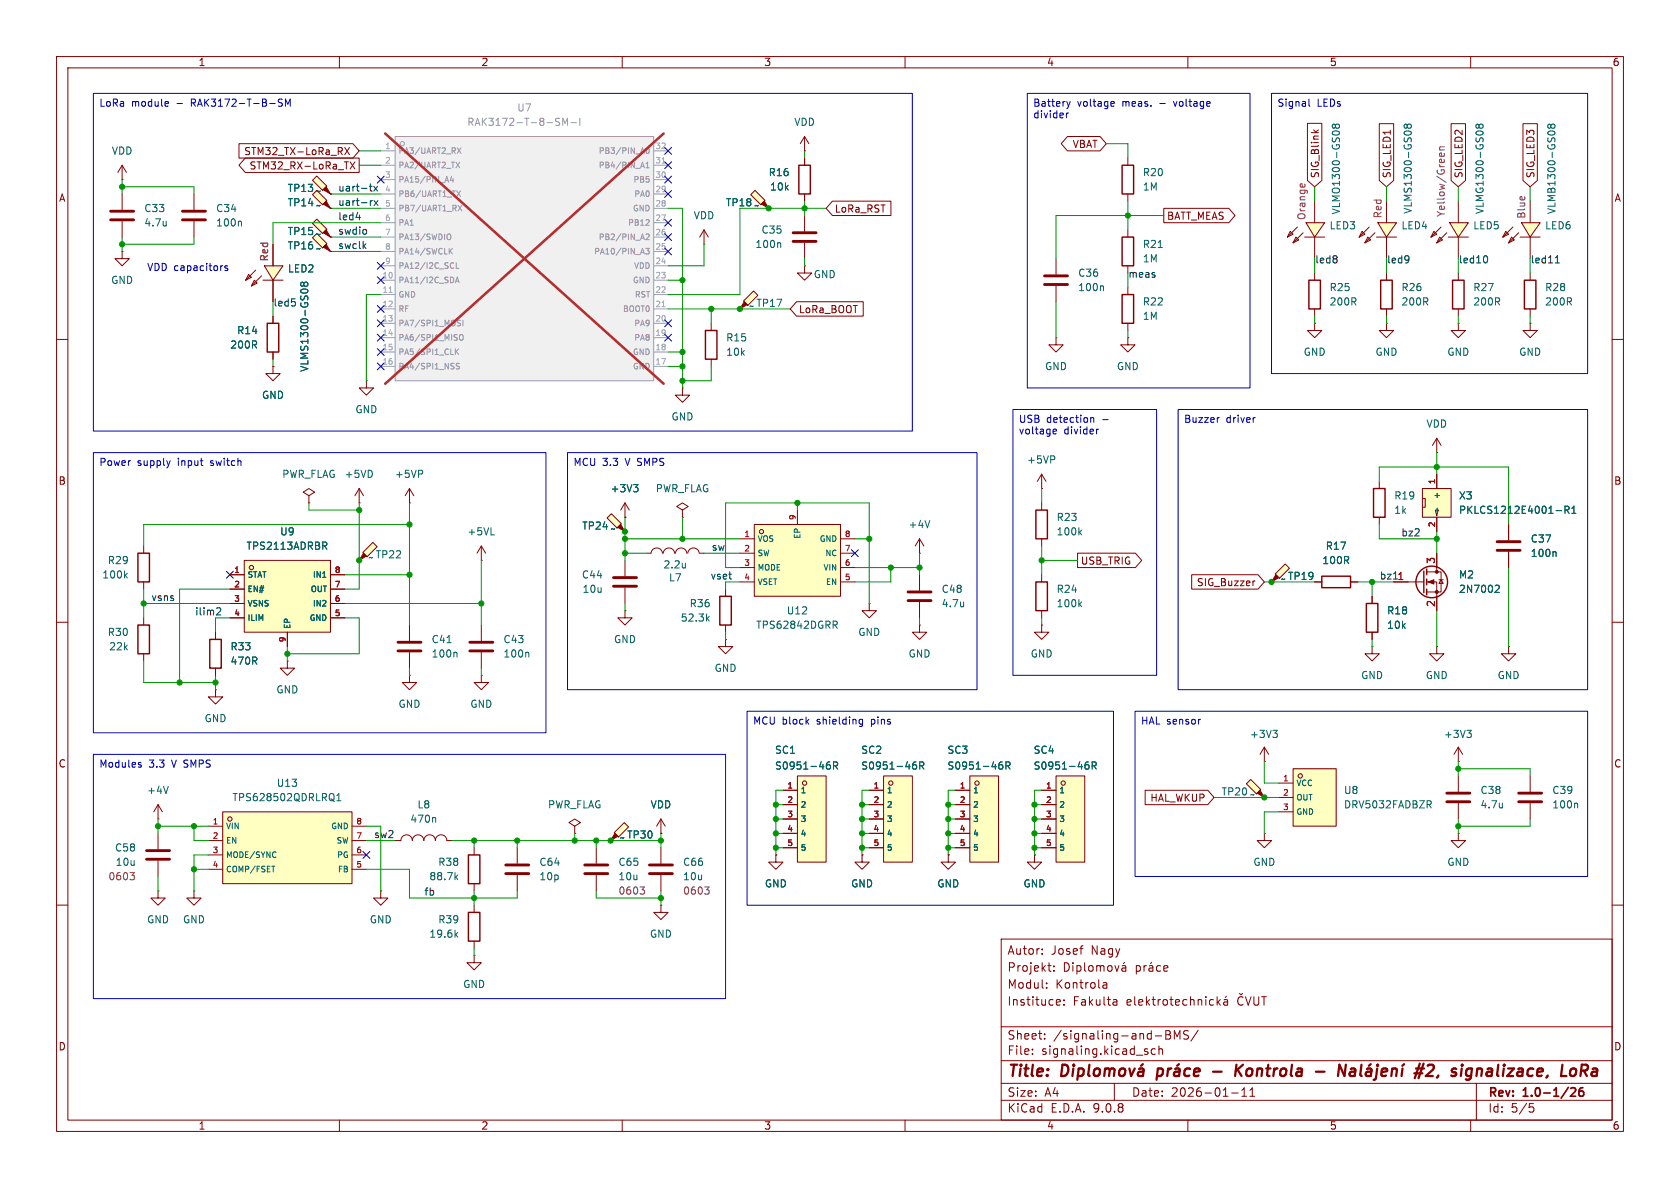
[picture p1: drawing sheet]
<svg xmlns="http://www.w3.org/2000/svg" width="297mm" height="210mm" viewBox="0 0 297 210" stroke-linecap="round" stroke-linejoin="round" font-family="sans-serif">
<defs><g id="words">
<g font-size="2.8" fill="#840000">
<text x="178" y="190.9">Title:</text>
<text x="255.1" y="190.9">#2,</text>
<text x="282.4" y="190.9">LoRa</text>
</g>
<g font-size="2.1" fill="#840000">
<text x="178" y="172">Projekt:</text>
<text x="178" y="169">Autor:</text>
<text x="185.8" y="169">Josef</text>
<text x="193" y="169">Nagy</text>
<text x="178" y="178">Instituce:</text>
<text x="178" y="175">Modul:</text>
<text x="186.6" y="175">Kontrola</text>
<text x="189.7" y="178">Fakulta</text>
<text x="178" y="184">Sheet:</text>
<text x="186.2" y="184">/signaling-and-BMS/</text>
<text x="178" y="186.7">File:</text>
<text x="184.1" y="186.7">signaling.kicad_sch</text>
<text x="178" y="196.9">KiCad</text>
<text x="178" y="194.1">Size:</text>
<text x="184.7" y="194.1">A4</text>
<text x="185.7" y="196.9">E.D.A.</text>
<text x="193.3" y="196.9">9.0.8</text>
<text x="200" y="194.1">Date:</text>
<text x="207" y="194.1">2026-01-11</text>
<text x="263" y="194.3">Rev:</text>
<text x="263" y="196.9">Id:</text>
<text x="267.1" y="196.9">5/5</text>
<text x="269.4" y="194.3">1.0-1/26</text>
</g>
<g font-size="1.8" fill="#840000">
<text x="35" y="11.9">1</text>
<text x="85" y="11.9">2</text>
<text x="135" y="11.9">3</text>
<text x="185" y="11.9">4</text>
<text x="235" y="11.9">5</text>
<text x="285" y="11.9">6</text>
<text x="43.1" y="27.6">STM32_TX-LoRa_RX</text>
<text x="189.5" y="26.4">VBAT</text>
<text x="10.3" y="35.9">A</text>
<text x="44" y="30.2">STM32_RX-LoRa_TX</text>
<text x="233.4" y="31.6" transform="rotate(-90 233.4 31.6)">SIG_Blink</text>
<text x="246.1" y="31.6" transform="rotate(-90 246.1 31.6)">SIG_LED1</text>
<text x="258.8" y="31.6" transform="rotate(-90 258.8 31.6)">SIG_LED2</text>
<text x="271.5" y="31.6" transform="rotate(-90 271.5 31.6)">SIG_LED3</text>
<text x="285.3" y="35.9">A</text>
<text x="147.5" y="37.8">LoRa_RST</text>
<text x="206.2" y="39.1">BATT_MEAS</text>
<text x="141.1" y="55.6">LoRa_BOOT</text>
<text x="10.3" y="85.9">B</text>
<text x="285.3" y="85.9">B</text>
<text x="191" y="100">USB_TRIG</text>
<text x="211.5" y="103.8">SIG_Buzzer</text>
<text x="10.3" y="135.9">C</text>
<text x="285.3" y="135.9">C</text>
<text x="203.3" y="141.9">HAL_WKUP</text>
<text x="10.3" y="185.9">D</text>
<text x="285.3" y="185.9">D</text>
<text x="35" y="199.9">1</text>
<text x="85" y="199.9">2</text>
<text x="135" y="199.9">3</text>
<text x="185" y="199.9">4</text>
<text x="235" y="199.9">5</text>
<text x="285" y="199.9">6</text>
</g>
<g font-size="1.8" fill="#0000c2">
<text x="17.5" y="19.2">LoRa</text>
<text x="23.2" y="19.2">module</text>
<text x="34" y="19.2">RAK3172-T-B-SM</text>
<text x="182.6" y="19.2">Battery</text>
<text x="182.6" y="21.2">divider</text>
<text x="190.4" y="19.2">voltage</text>
<text x="198.5" y="19.2">meas.</text>
<text x="208" y="19.2">voltage</text>
<text x="225.7" y="19.2">Signal</text>
<text x="232.8" y="19.2">LEDs</text>
<text x="25.9" y="48.1">VDD capacitors</text>
<text x="180" y="75.1">USB</text>
<text x="180" y="77.1">voltage</text>
<text x="185" y="75.1">detection</text>
<text x="188.1" y="77.1">divider</text>
<text x="209.2" y="75.1">Buzzer</text>
<text x="216.8" y="75.1">driver</text>
<text x="17.5" y="82.7">Power</text>
<text x="24.3" y="82.7">supply</text>
<text x="31.5" y="82.7">input</text>
<text x="37.5" y="82.7">switch</text>
<text x="101.3" y="82.7">MCU 3.3</text>
<text x="110.7" y="82.7">V SMPS</text>
<text x="133" y="128.4">MCU block</text>
<text x="144.5" y="128.4">shielding</text>
<text x="154.3" y="128.4">pins</text>
<text x="201.6" y="128.4">HAL sensor</text>
<text x="17.5" y="136">Modules</text>
<text x="26.3" y="136">3.3</text>
<text x="30.5" y="136">V SMPS</text>
</g>
<g font-size="1.8" fill="#989898">
<text x="82.5" y="22.5">RAK3172-T-8-SM-I</text>
<text x="91.3" y="19.9">U7</text>
</g>
<g font-size="1.8" fill="#006464">
<text x="140.3" y="22.5">VDD</text>
<text x="19.7" y="27.5">VDD</text>
<text x="50.8" y="34.1">TP13</text>
<text x="55.8" y="34.6">~</text>
<text x="135.8" y="31.3">R16</text>
<text x="136" y="33.9">10k</text>
<text x="201.9" y="33.9">1M</text>
<text x="201.9" y="31.3">R20</text>
<text x="25.4" y="37.7">C33</text>
<text x="25.4" y="40.2">4.7u</text>
<text x="38.1" y="40.2">100n</text>
<text x="38.1" y="37.7">C34</text>
<text x="50.8" y="41.8">TP15</text>
<text x="50.8" y="36.7">TP14</text>
<text x="55.8" y="37.2">~</text>
<text x="122.5" y="39">VDD</text>
<text x="128.2" y="36.7">TP18</text>
<text x="133.2" y="37.2">~</text>
<text x="134.5" y="41.5">C35</text>
<text x="235" y="40.7">LED3</text>
<text x="237.1" y="38" transform="rotate(-90 237.1 38)">VLMO1300-GS08</text>
<text x="247.7" y="40.7">LED4</text>
<text x="249.8" y="37.9" transform="rotate(-90 249.8 37.9)">VLMS1300-GS08</text>
<text x="260.4" y="40.7">LED5</text>
<text x="262.5" y="37.9" transform="rotate(-90 262.5 37.9)">VLMG1300-GS08</text>
<text x="273.1" y="40.7">LED6</text>
<text x="275.2" y="37.9" transform="rotate(-90 275.2 37.9)">VLMB1300-GS08</text>
<text x="50.8" y="44.3">TP16</text>
<text x="55.8" y="42.3">~</text>
<text x="55.8" y="44.8">~</text>
<text x="133.4" y="44">100n</text>
<text x="201.9" y="46.6">1M</text>
<text x="201.9" y="44">R21</text>
<text x="19.6" y="50.4">GND</text>
<text x="50.8" y="48.4">LED2</text>
<text x="143.8" y="49.4">GND</text>
<text x="190.5" y="51.7">100n</text>
<text x="190.5" y="49.1">C36</text>
<text x="235" y="51.7">R25</text>
<text x="247.7" y="51.7">R26</text>
<text x="260.4" y="51.7">R27</text>
<text x="273.1" y="51.7">R28</text>
<text x="41.8" y="59.3">R14</text>
<text x="132.3" y="55">~</text>
<text x="133.6" y="54.5">TP17</text>
<text x="201.9" y="56.7">1M</text>
<text x="201.9" y="54.2">R22</text>
<text x="235" y="54.2">200R</text>
<text x="247.7" y="54.2">200R</text>
<text x="260.4" y="54.2">200R</text>
<text x="273.1" y="54.2">200R</text>
<text x="40.6" y="61.8">200R</text>
<text x="54.7" y="65.8" transform="rotate(-90 54.7 65.8)">VLMS1300-GS08</text>
<text x="128.3" y="63.1">10k</text>
<text x="128.3" y="60.6">R15</text>
<text x="184.7" y="65.6">GND</text>
<text x="197.4" y="65.6">GND</text>
<text x="230.4" y="63.1">GND</text>
<text x="243.1" y="63.1">GND</text>
<text x="255.8" y="63.1">GND</text>
<text x="268.5" y="63.1">GND</text>
<text x="46.2" y="70.7">GND</text>
<text x="62.7" y="73.3">GND</text>
<text x="118.6" y="74.5">GND</text>
<text x="252.1" y="75.8">VDD</text>
<text x="181.5" y="82.1">+5VP</text>
<text x="49.8" y="84.7">PWR_FLAG</text>
<text x="60.8" y="84.7">+5VD</text>
<text x="69.7" y="84.7">+5VP</text>
<text x="107.8" y="87.2">+3V3</text>
<text x="115.8" y="87.2">PWR_FLAG</text>
<text x="246.4" y="88.5">R19</text>
<text x="257.8" y="88.5">X3</text>
<text x="49.4" y="94.8">U9</text>
<text x="82.5" y="94.8">+5VL</text>
<text x="102.8" y="93.8">TP24</text>
<text x="107.8" y="94.3">~</text>
<text x="160.5" y="93.6">+4V</text>
<text x="186.7" y="92.3">R23</text>
<text x="186.7" y="94.8">100k</text>
<text x="246.4" y="91">1k</text>
<text x="257.8" y="91">PKLCS1212E4001-R1</text>
<text x="19" y="99.9">R29</text>
<text x="43.5" y="97.4">TPS2113ADRBR</text>
<text x="65" y="99.4">~</text>
<text x="66.3" y="98.9">TP22</text>
<text x="117.2" y="100.7">2.2u</text>
<text x="233.7" y="99.9">100R</text>
<text x="234.3" y="97.4">R17</text>
<text x="270.5" y="98.7">100n</text>
<text x="270.5" y="96.1">C37</text>
<text x="18" y="102.5">100k</text>
<text x="102.8" y="102.5">C44</text>
<text x="102.9" y="105">10u</text>
<text x="118.2" y="103">L7</text>
<text x="121.8" y="107.5">R36</text>
<text x="166.4" y="105">C48</text>
<text x="166.4" y="107.5">4.7u</text>
<text x="186.7" y="105">R24</text>
<text x="186.7" y="107.5">100k</text>
<text x="226.3" y="103.2">~</text>
<text x="227.6" y="102.7">TP19</text>
<text x="257.8" y="102.5">M2</text>
<text x="257.8" y="105">2N7002</text>
<text x="19" y="112.6">R30</text>
<text x="76.2" y="113.9">C41</text>
<text x="88.9" y="113.9">C43</text>
<text x="108.5" y="113.9">GND</text>
<text x="120.3" y="110.1">52.3k</text>
<text x="133.6" y="111.4">TPS62842DGRR</text>
<text x="139" y="108.8">U12</text>
<text x="151.6" y="112.6">GND</text>
<text x="245.1" y="111.4">10k</text>
<text x="245.1" y="108.8">R18</text>
<text x="19.2" y="115.2">22k</text>
<text x="40.6" y="117.7">470R</text>
<text x="40.6" y="115.2">R33</text>
<text x="76.2" y="116.4">100n</text>
<text x="88.9" y="116.4">100n</text>
<text x="126.2" y="119">GND</text>
<text x="160.5" y="116.4">GND</text>
<text x="182.1" y="116.4">GND</text>
<text x="48.8" y="122.8">GND</text>
<text x="70.4" y="125.3">GND</text>
<text x="83.1" y="125.3">GND</text>
<text x="240.5" y="120.2">GND</text>
<text x="252" y="120.2">GND</text>
<text x="264.7" y="120.2">GND</text>
<text x="36.1" y="127.9">GND</text>
<text x="220.9" y="130.7">+3V3</text>
<text x="255.2" y="130.7">+3V3</text>
<text x="136.9" y="136.2">S0951-46R</text>
<text x="136.9" y="133.5">SC1</text>
<text x="152.2" y="136.2">S0951-46R</text>
<text x="152.2" y="133.5">SC2</text>
<text x="167.4" y="136.2">S0951-46R</text>
<text x="167.4" y="133.5">SC3</text>
<text x="182.6" y="136.2">S0951-46R</text>
<text x="182.6" y="133.5">SC4</text>
<text x="25.9" y="140.6">+4V</text>
<text x="41" y="141.8">TPS628502QDRLRQ1</text>
<text x="48.8" y="139.3">U13</text>
<text x="73.7" y="143.1">L8</text>
<text x="96.8" y="143.1">PWR_FLAG</text>
<text x="114.9" y="143.1">VDD</text>
<text x="215.9" y="140.8">TP20</text>
<text x="220.9" y="141.3">~</text>
<text x="237.5" y="143.1">DRV5032FADBZR</text>
<text x="237.5" y="140.6">U8</text>
<text x="261.6" y="140.6">C38</text>
<text x="261.6" y="143.1">4.7u</text>
<text x="274.3" y="143.1">100n</text>
<text x="274.3" y="140.6">C39</text>
<text x="72.4" y="145.6">470n</text>
<text x="109.5" y="148.9">~</text>
<text x="110.8" y="148.4">TP30</text>
<text x="20.2" y="150.7">C58</text>
<text x="20.3" y="153.3">10u</text>
<text x="75.8" y="155.8">88.7k</text>
<text x="77.4" y="153.3">R38</text>
<text x="95.3" y="153.3">C64</text>
<text x="95.3" y="155.8">10p</text>
<text x="109.2" y="153.3">C65</text>
<text x="109.2" y="155.8">10u</text>
<text x="120.7" y="153.3">C66</text>
<text x="120.7" y="155.8">10u</text>
<text x="221.5" y="153.3">GND</text>
<text x="255.8" y="153.3">GND</text>
<text x="135.1" y="157.1">GND</text>
<text x="150.4" y="157.1">GND</text>
<text x="165.6" y="157.1">GND</text>
<text x="180.8" y="157.1">GND</text>
<text x="25.9" y="163.4">GND</text>
<text x="32.3" y="163.4">GND</text>
<text x="65.3" y="163.4">GND</text>
<text x="75.8" y="166">19.6k</text>
<text x="77.4" y="163.4">R39</text>
<text x="114.8" y="166">GND</text>
<text x="81.8" y="174.9">GND</text>
</g>
<g font-size="1.8" fill="#0f0f0f">
<text x="59.7" y="33.9">uart-tx</text>
<text x="59.7" y="41.6">swdio</text>
<text x="59.7" y="39">led4</text>
<text x="59.7" y="36.5">uart-rx</text>
<text x="59.7" y="44.1">swclk</text>
<text x="232.4" y="46.6">led8</text>
<text x="245.1" y="46.6">led9</text>
<text x="257.8" y="46.6">led10</text>
<text x="270.5" y="46.6">led11</text>
<text x="199.4" y="49.2">meas</text>
<text x="48.3" y="54.3">led5</text>
<text x="247.6" y="94.9">bz2</text>
<text x="125.7" y="97.4">sw</text>
<text x="26.7" y="106.3">vsns</text>
<text x="125.5" y="102.5">vset</text>
<text x="243.8" y="102.5">bz11</text>
<text x="34.4" y="108.9">ilim2</text>
<text x="66" y="148.2">sw2</text>
<text x="74.9" y="158.4">fb</text>
</g>
<g font-size="1.8" fill="#840084">
<text x="231" y="39" transform="rotate(-90 231 39)">Orange</text>
<text x="244.4" y="38.7" transform="rotate(-90 244.4 38.7)">Red</text>
<text x="255.6" y="38.5" transform="rotate(-90 255.6 38.5)">Yellow/Green</text>
<text x="269.8" y="38.8" transform="rotate(-90 269.8 38.8)">Blue</text>
<text x="47.6" y="46.3" transform="rotate(-90 47.6 46.3)">Red</text>
<text x="19.1" y="155.8">0603</text>
<text x="109.2" y="158.3">0603</text>
<text x="120.7" y="158.3">0603</text>
</g>
<g font-size="1.8" fill="#a90000">
<text x="253.7" y="99.8" transform="rotate(-90 253.7 99.8)">3</text>
<text x="246.9" y="102.6">1</text>
<text x="253.7" y="107.4" transform="rotate(-90 253.7 107.4)">2</text>
</g>
<g font-size="1.4" fill="#aaa">
<text x="68" y="26.4">1</text>
<text x="68" y="29">2</text>
<text x="115.8" y="26.4">32</text>
<text x="115.8" y="29">31</text>
<text x="68" y="31.5">3</text>
<text x="68" y="34">4</text>
<text x="115.8" y="31.5">30</text>
<text x="115.8" y="34">29</text>
<text x="68" y="36.6">5</text>
<text x="68" y="39.1">6</text>
<text x="68" y="41.7">7</text>
<text x="115.8" y="36.6">28</text>
<text x="115.8" y="39.1">27</text>
<text x="115.8" y="41.7">26</text>
<text x="68" y="44.2">8</text>
<text x="68" y="46.7">9</text>
<text x="115.8" y="44.2">25</text>
<text x="115.8" y="46.7">24</text>
<text x="67.5" y="49.3">10</text>
<text x="67.5" y="51.8">11</text>
<text x="115.8" y="49.3">23</text>
<text x="115.8" y="51.8">22</text>
<text x="67.5" y="54.4">12</text>
<text x="67.5" y="56.9">13</text>
<text x="67.5" y="59.4">14</text>
<text x="115.8" y="54.4">21</text>
<text x="115.8" y="56.9">20</text>
<text x="115.8" y="59.4">19</text>
<text x="67.5" y="62">15</text>
<text x="67.5" y="64.5">16</text>
<text x="115.8" y="62">18</text>
<text x="115.8" y="64.5">17</text>
</g>
<g font-size="1.4" fill="#989898">
<text x="70.4" y="27.4">PA3/UART2_RX</text>
<text x="70.4" y="29.9">PA2/UART2_TX</text>
<text x="105.7" y="27.4">PB3/PIN_A0</text>
<text x="105.7" y="29.9">PB4/PIN_A1</text>
<text x="70.4" y="32.5">PA15/PIN_A4</text>
<text x="70.4" y="35">PB6/UART1_TX</text>
<text x="111.9" y="32.5">PB5</text>
<text x="112" y="35">PA0</text>
<text x="70.4" y="37.6">PB7/UART1_RX</text>
<text x="70.4" y="40.1">PA1</text>
<text x="110.9" y="40.1">PB12</text>
<text x="111.8" y="37.6">GND</text>
<text x="70.4" y="42.6">PA13/SWDIO</text>
<text x="70.4" y="45.2">PA14/SWCLK</text>
<text x="70.4" y="47.7">PA12/I2C_SCL</text>
<text x="104.9" y="45.2">PA10/PIN_A3</text>
<text x="105.7" y="42.6">PB2/PIN_A2</text>
<text x="111.9" y="47.7">VDD</text>
<text x="70.4" y="50.3">PA11/I2C_SDA</text>
<text x="70.4" y="52.8">GND</text>
<text x="111.8" y="50.3">GND</text>
<text x="112.1" y="52.8">RST</text>
<text x="70.4" y="55.3">RF</text>
<text x="70.4" y="57.9">PA7/SPI1_MOSI</text>
<text x="110" y="55.3">BOOT0</text>
<text x="112" y="57.9">PA9</text>
<text x="70.4" y="60.4">PA6/SPI1_MISO</text>
<text x="70.4" y="63">PA5/SPI1_CLK</text>
<text x="70.4" y="65.5">PA4/SPI1_NSS</text>
<text x="111.8" y="63">GND</text>
<text x="111.8" y="65.5">GND</text>
<text x="112" y="60.4">PA8</text>
</g>
<g font-size="1.4" fill="#a90000">
<text x="253.7" y="85.7" transform="rotate(-90 253.7 85.7)">1</text>
<text x="131.5" y="95">1</text>
<text x="140.7" y="92" transform="rotate(-90 140.7 92)">9</text>
<text x="149.3" y="95">8</text>
<text x="253.7" y="93.3" transform="rotate(-90 253.7 93.3)">2</text>
<text x="41.3" y="101.3">1</text>
<text x="59.1" y="101.3">8</text>
<text x="131.5" y="97.5">2</text>
<text x="131.5" y="100.1">3</text>
<text x="149.3" y="97.5">7</text>
<text x="149.3" y="100.1">6</text>
<text x="41.3" y="103.9">2</text>
<text x="41.3" y="106.4">3</text>
<text x="59.1" y="103.9">7</text>
<text x="59.1" y="106.4">6</text>
<text x="131.5" y="102.6">4</text>
<text x="149.3" y="102.6">5</text>
<text x="41.3" y="109">4</text>
<text x="50.5" y="113.6" transform="rotate(-90 50.5 113.6)">9</text>
<text x="59.1" y="109">5</text>
<text x="139.1" y="139.4">1</text>
<text x="139.1" y="142">2</text>
<text x="154.3" y="139.4">1</text>
<text x="154.3" y="142">2</text>
<text x="169.6" y="139.4">1</text>
<text x="169.6" y="142">2</text>
<text x="184.8" y="139.4">1</text>
<text x="184.8" y="142">2</text>
<text x="226.7" y="138.2">1</text>
<text x="226.7" y="140.7">2</text>
<text x="226.7" y="143.3">3</text>
<text x="37.5" y="145.8">1</text>
<text x="37.5" y="148.3">2</text>
<text x="62.9" y="145.8">8</text>
<text x="62.9" y="148.3">7</text>
<text x="139.1" y="144.5">3</text>
<text x="139.1" y="147.1">4</text>
<text x="139.1" y="149.6">5</text>
<text x="154.3" y="144.5">3</text>
<text x="154.3" y="147.1">4</text>
<text x="154.3" y="149.6">5</text>
<text x="169.6" y="144.5">3</text>
<text x="169.6" y="147.1">4</text>
<text x="169.6" y="149.6">5</text>
<text x="184.8" y="144.5">3</text>
<text x="184.8" y="147.1">4</text>
<text x="184.8" y="149.6">5</text>
<text x="37.5" y="150.9">3</text>
<text x="37.5" y="153.4">4</text>
<text x="62.9" y="150.9">6</text>
<text x="62.9" y="153.4">5</text>
</g>
<g font-size="1.4" fill="#006464">
<text x="254.7" y="88.4" transform="rotate(-90 254.7 88.4)">+</text>
<text x="133.9" y="96">VOS</text>
<text x="141.7" y="95.4" transform="rotate(-90 141.7 95.4)">EP</text>
<text x="144.8" y="96">GND</text>
<text x="133.9" y="98.5">SW</text>
<text x="133.9" y="101.1">MODE</text>
<text x="145.4" y="101.1">VIN</text>
<text x="145.8" y="98.5">NC</text>
<text x="43.7" y="102.3">STAT</text>
<text x="43.7" y="104.9">EN#</text>
<text x="43.7" y="107.4">VSNS</text>
<text x="54.8" y="104.9">OUT</text>
<text x="55.2" y="102.3">IN1</text>
<text x="55.2" y="107.4">IN2</text>
<text x="133.9" y="103.6">VSET</text>
<text x="145.9" y="103.6">EN</text>
<text x="43.7" y="109.9">ILIM</text>
<text x="51.5" y="111.3" transform="rotate(-90 51.5 111.3)">EP</text>
<text x="54.6" y="109.9">GND</text>
<text x="141.5" y="140.4">1</text>
<text x="141.5" y="143">2</text>
<text x="156.7" y="140.4">1</text>
<text x="156.7" y="143">2</text>
<text x="172" y="140.4">1</text>
<text x="172" y="143">2</text>
<text x="187.2" y="140.4">1</text>
<text x="187.2" y="143">2</text>
<text x="229.1" y="139.2">VCC</text>
<text x="229.1" y="141.7">OUT</text>
<text x="39.9" y="146.8">VIN</text>
<text x="39.9" y="149.3">EN</text>
<text x="58.4" y="146.8">GND</text>
<text x="59.4" y="149.3">SW</text>
<text x="141.5" y="145.5">3</text>
<text x="141.5" y="148">4</text>
<text x="156.7" y="145.5">3</text>
<text x="156.7" y="148">4</text>
<text x="172" y="145.5">3</text>
<text x="172" y="148">4</text>
<text x="187.2" y="145.5">3</text>
<text x="187.2" y="148">4</text>
<text x="229.1" y="144.2">GND</text>
<text x="39.9" y="151.9">MODE/SYNC</text>
<text x="39.9" y="154.4">COMP/FSET</text>
<text x="59.5" y="151.9">PG</text>
<text x="59.6" y="154.4">FB</text>
<text x="141.5" y="150.6">5</text>
<text x="156.7" y="150.6">5</text>
<text x="172" y="150.6">5</text>
<text x="187.2" y="150.6">5</text>
</g>
</g></defs>
<g fill="none" stroke="#840000" stroke-width=".18">
<path d="M10 10h277v190h-277zM12 12h273v186h-273zM60 10v2M110 10v2M160 10v2M210 10v2M260 10v2M142.2 38.1v2.8M142.2 42.9v2.8M186.7 59.7v1.3h1.3l-1.3 1.2-1.3-1.2h1.3M186.7 59.7h.1M186.7 45.7v2.8"/>
<path d="M186.7 50.5v2.8M199.4 59.7v1.3h1.3l-1.3 1.2-1.3-1.2h1.3M199.4 59.7h.1M10 60h2M285 60h2M10 110h2M285 110h2M257.8 134.6h.1M257.8 132.1l-.8 1.3M257.8 132.1l.8 1.3M257.8 132.1v2.5M257.8 137.2v2.8"/>
<path d="M270.5 137.2v2.8M257.8 147.3v1.3h1.3l-1.3 1.3-1.3-1.3h1.3M257.8 147.3h.1M257.8 142v2.8M270.5 142v2.8M10 160h2M177 166h108v32h-108zM184.2 168.6v.1M184.2 167.8v.1M185 174.6v.1M185 173.8v.1M185.2 170.7h.6"/>
<path d="M185.5 171.6l.3 .1M186.3 171.6v.1M186.3 170.8v.1M186.8 177.6h.6M186.8 176.8l.4-.1 .3 .4-.8 .1M188.1 177.6v.1M188.1 176.8v.1M188.2 170.2a.76 .76 0 0 1 .8 .7 .76 .76 0 0 1-.8 .8zM189.7 170.2v.1M189.7 170.7v1M190.4 170.8l.4-.1 .3 .3v.4l-.1 .2h-.6M190.4 170.7v1.5"/>
<path d="M191.7 170.2v1.3l.3 .2M192.6 170.8l.4-.1 .2 .3v.4l-.2 .3-.4-.1-.1-.2v-.4zM193.9 170.8l.4-.1 .2 .2M193.9 170.7v1M194.5 170.9l.2-.2 .4 .1 .1 .9M194.5 170.9v.8M195 173.8h.6l.1 .9M195 174.6h.7M195.7 174.1l-.7 .1M196 170.8l.3-.1 .3 .3v.4l-.3 .3-.3-.1-.2-.2v-.4zM197 176.7h.2l.3 .2v.8M197.1 170.7l.4 1 .3-1"/>
<path d="M197.5 177.6l-.5 .1M197.5 177.1h-.5M198.4 170.8h.6v.9M198.8 170.1l-.2 .2M199 171.1h-.5a.29 .29 0 0 0-.2 .3 .29 .29 0 0 0 .2 .3l.5-.1M199.2 177.2l.8-.1-.1-.3-.4-.1-.3 .2 .1 .7h.6M200.6 176.2v1.3l.2 .2M200.9 170.8l.4-.1 .3 .3v.4l-.1 .2h-.6M200.9 170.7v1.5M201.3 177.2l.7-.1v-.3l-.5-.1-.2 .2 .1 .7h.6M202.2 170.7v1M202.7 176.2v1.5"/>
<path d="M202.7 170.7l-.3 .1-.2 .2M202.8 177.1l.4 .6M203.2 170.8h.5l.1 .9M203.2 176.7l-.5 .6M203.6 170.1l-.2 .2M203.7 176.7h.5M203.8 171.1h-.5a.29 .29 0 0 0-.2 .3 .29 .29 0 0 0 .2 .3l.5-.1M203.9 176.2v1.3l.3 .2M204.7 176.7v1M205.2 176.7l-.3 .1-.2 .2M205.2 170.8l-.5-.1-.2 .3v.4l.1 .2h.6M205.7 176.8l.2-.1 .4 .1 .1 .6-.2 .2-.3 .1-.2-.1z"/>
<path d="M205.7 171.2l.8-.1-.1-.3-.4-.1-.3 .2 .1 .7h.6M206.8 176.7h.6M207 176.2v1.3l.4 .2M207.8 177.2l.7-.1v-.3l-.5-.1-.2 .2 .1 .7h.6M209.8 176.8l-.4-.1-.3 .3v.4l.1 .2h.6M210.5 176.8l.2-.1 .3 .1 .1 .9M210.5 176.2v1.5M211.8 176.8l.2-.1 .4 .1 .1 .9M211.8 176.7v1M213.2 176.2v.1M213.2 176.7v1M214.5 176.8l-.4-.1-.3 .3v.4l.2 .2h.5"/>
<path d="M215.2 176.2v1.5M215.3 177.1l.4 .6M215.7 176.7l-.5 .6M216.4 176.8h.6v.9M216.8 176.1l-.2 .2M217 177.1h-.5a.29 .29 0 0 0-.2 .3 .29 .29 0 0 0 .2 .3l.5-.1M219.1 175.6l.3 .2 .3-.2M219.7 176.3a.6 .6 0 0 0-.7 0 .6 .6 0 0 0-.2 .8 .56 .56 0 0 0 .3 .5 .56 .56 0 0 0 .6 0M220.2 176.2l.5 1.5 .5-1.5M221.7 176.2v1.2l.3 .3 .4-.1 .1-.2v-1.2M223 176.2h.9M223.5 176.2v1.5"/>
<path d="M285 160h2M60 198v2M110 198v2M160 198v2M177 194.5h108M177 191.5h108M177 187.5h108M177 181.5h108M182.5 186.3v.1M182.5 185.5v.1M184.7 183.6v.1M184.7 182.8v.1"/>
<path d="M197 191.5v3M202.7 185.9l.3 .2-.3 .3M202.7 185.4l.2 .1M204.2 185.5l-.4-.1-.3 .3v.4l.2 .2h.5M204.9 185.5l.2-.1 .4 .1v.9M204.9 184.9v1.5M206.1 182.2h.5l.2 .1 .1 .3-.3 .3a.4 .4 0 0 1 .4 .4 .4 .4 0 0 1-.3 .4h-.6zM206.1 182.9h.5M207.6 183.7v-1.5l.5 1.1 .5-1.1v1.5M210 198v2M210.1 182.3l-.6-.1-.2 .1v.5l.7 .3 .1 .3-.3 .3-.6-.1M211.8 182.1l-1.3 2"/>
<path d="M217.7 193.2h1.2M219.5 193.8h.9M219.5 192.7l.5-.4v1.5M221 193.8h.8M221 192.7l.4-.4v1.5M260 198v2M261 191.5v6.5M270.4 195.1h.7M270.5 195.7h.4l.3 .3-.2 .5-.5 .1"/>
</g>
<path d="M277.7 192.4l.6-.1 .2 .1 .1 .3-1 1.1h1M279.8 192.3a.59 .59 0 0 0-.7 .6v.6l.2 .2 .4 .1 .2-.2 .1-.5-.2-.2h-.4l-.3 .2" fill="none" stroke="#840000" stroke-width=".3"/>
<g fill="none" stroke="#840000" stroke-width=".4">
<path d="M187.8 188.2h.5a1.08 1.08 0 0 1 .6 1.1 1.08 1.08 0 0 1-.8 .9h-.5zM189.8 188.9l-.2 1.3M189.8 188.2v.2M189.8 188.2l-.1 .1 .1 .1M189.8 188.2l.1 .1-.1 .1M190.7 189l.2-.1 .6 .1 .1 .3-.1 .5a.66 .66 0 0 1-.9 .3M190.7 188.9l-.2 2M192.6 188.2l-.2 1.7 .2 .3M193.5 189.1a.52 .52 0 0 1 .6-.2 .52 .52 0 0 1 .4 .4l-.1 .5a.55 .55 0 0 1-.5 .4 .55 .55 0 0 1-.6-.4zM195.3 189.1a.49 .49 0 0 1 .9 .1M195.4 188.9l-.2 1.3M196.2 189.2a.5 .5 0 0 1 .8-.2l-.1 1.2"/>
<path d="M196.2 189.2l-.1 1M198 189.1a.52 .52 0 0 1 .5-.2 .52 .52 0 0 1 .4 .4v.5a.55 .55 0 0 1-.6 .4 .55 .55 0 0 1-.5-.4zM199.7 188.9l.3 1.3 .6-1.3M201.4 189l.2-.1 .5 .1v1.2M202 188.1l-.3 .3M202.2 189.4h-.7a.4 .4 0 0 0-.3 .4 .4 .4 0 0 0 .2 .4l.7-.1M204.7 189l.2-.1 .6 .1 .1 .3-.1 .5a.66 .66 0 0 1-.9 .3M204.7 188.9l-.2 2M206.5 188.9l-.2 1.3M207.1 188.9l-.4 .1-.2 .3M207.7 189l.2-.1 .6 .1-.1 1.2M208.4 188.1l-.3 .3"/>
<path d="M208.6 189.4h-.7a.4 .4 0 0 0-.4 .4 .4 .4 0 0 0 .3 .4l.7-.1M210.4 189a.66 .66 0 0 0-1 .3l-.1 .5 .2 .3 .2 .1 .6-.1M211.1 189.5l1-.1-.1-.4-.2-.1-.5 .1-.2 .9 .2 .3 .6-.1M214.4 189.4h1.6M218.6 188.2l-.3 2M218.8 189.1l.7 1.1M219.7 188.2l-1.2 1.2M220.5 189.1a.52 .52 0 0 1 .5-.2 .52 .52 0 0 1 .4 .4l-.1 .5a.55 .55 0 0 1-.5 .4 .55 .55 0 0 1-.5-.4zM222.3 189.1a.49 .49 0 0 1 .8 .1l-.1 1M222.3 188.9l-.1 1.3M223.8 188.9h.8M224.2 188.2l-.2 1.7 .1 .2 .3 .1"/>
<path d="M225.3 188.9l-.2 1.3M225.8 188.9l-.3 .1-.3 .3M226.5 189.1a.52 .52 0 0 1 .5-.2 .52 .52 0 0 1 .4 .4l-.1 .5a.55 .55 0 0 1-.5 .4 .55 .55 0 0 1-.5-.4zM228.4 188.2l-.2 1.7 .2 .3M229.4 189l.2-.1 .5 .1v1.2M230.2 189.4h-.7a.4 .4 0 0 0-.3 .4 .4 .4 0 0 0 .2 .4l.7-.1M232.6 189.4h1.6M237.9 188.2l-.2 2-.9-2-.3 2M238.8 189l.2-.1 .6 .1-.1 1.2M239.6 189.4h-.7a.4 .4 0 0 0-.3 .4 .4 .4 0 0 0 .2 .4l.7-.1M240.7 188.2l-.2 1.7 .2 .3M241.6 189l.2-.1 .6 .1-.1 1.2"/>
<path d="M242.3 188.1l-.3 .3M242.5 189.4h-.7a.4 .4 0 0 0-.4 .4 .4 .4 0 0 0 .3 .4l.7-.1M243.5 188.9l-.2 1.7-.2 .2-.3 .1M243.6 188.2l-.1 .2M243.6 188.2l-.2 .1 .1 .1M243.6 188.2v.1l-.1 .1M244.2 189.5l1-.1v-.4l-.2-.1-.6 .1-.2 .9 .2 .3 .6-.1M246.1 189.1a.49 .49 0 0 1 .9 .1l-.2 1M246.1 188.9l-.1 1.3M247.9 188.9l-.1 1.3M248.2 188.1l-.3 .3M250 189.7h1.5"/>
<path d="M250.3 188.9h1.5M251 188l-.9 2.6M251.7 188l-.9 2.6M252.4 188.4l.3-.2h.5a.45 .45 0 0 1 .3 .6l-.2 .3-1.2 1.1h1.2M254.3 190.1l-.3 .4M259.7 188.9l.5 .1M260.1 190.1l-.2 .1M260.2 188.9l-.2 1.6-.2 .3M261.2 189.1a.49 .49 0 0 1 .8 .1l-.1 1M261.2 188.9l-.2 1.3M263 189l.2-.1 .5 .1v1.2M263.8 189.4h-.7a.4 .4 0 0 0-.3 .4 .4 .4 0 0 0 .2 .4l.7-.1"/>
<path d="M264.9 188.2l-.2 1.7 .2 .3M265.8 188.9l-.1 1.3M265.9 188.2v.2M265.9 188.2l-.1 .1 .1 .1M265.9 188.2l.1 .1-.1 .1M266.6 188.9h1.1l-1.3 1.3h1.1M268.4 189l.2-.1 .6 .1-.1 1.2M269.2 189.4h-.7a.4 .4 0 0 0-.3 .4 .4 .4 0 0 0 .2 .4l.7-.1M271.1 189a.66 .66 0 0 0-1 .3l-.1 .5 .2 .3 .1 .1 .6-.1M271.8 189.5l.9-.1v-.4l-.2-.1-.6 .1-.2 .9 .3 .3 .6-.1M273.6 190.1l-.2 .4M276.2 188.2l-.2 2h.9"/>
<path d="M277.7 189.1a.52 .52 0 0 1 .6-.2 .52 .52 0 0 1 .4 .4l-.1 .5a.55 .55 0 0 1-.5 .4 .55 .55 0 0 1-.6-.4zM279.5 189.3h.8a.55 .55 0 0 0 .4-.5 .55 .55 0 0 0-.3-.6h-.8l-.2 2M280 189.3l.5 .9M281.7 189.4a.4 .4 0 0 0-.4 .4 .4 .4 0 0 0 .3 .4h.5M281.8 188.9l-.2 .1"/>
</g>
<path d="M137.8 42.9l.2 .2v.7M194.9 50.5l.2 .2v.7M259.3 129.1h.8l-.4 .5M259.9 129.6l.2 .2v.3l-.2 .3M265.6 142v.8M265.6 142.7l-.1 .1M278.7 142l.2 .2v.6" fill="none" stroke="#006464" stroke-width=".18"/>
<path d="M140.2 41.1h4.1M140.2 42.7h4.1M184.7 48.8h4M184.7 50.3h4M255.8 140.2h4M255.8 141.7h4M268.5 140.2h4M268.5 141.7h4" fill="none" stroke="#840000" stroke-width=".51"/>
<path d="M43.2 99.1h15.2v12.7h-15.2z" fill="#ffffc2"/>
<circle cx="44.5" cy="100.3" r=".38" fill="#ffffc2" stroke="#ffffc2" stroke-width=".18"/>
<g fill="none" stroke="#840000" stroke-width=".18">
<path d="M43.2 99.1h15.2v12.7h-15.2zM54.6 87.6l1-.6-1-.6-1 .6 1 .6v1.3M54.6 88.9h.1M38.1 111.8v1.2M38.1 118.1v1.3M40.6 101.6h2.6M40.6 104.1h2.6M40.6 106.7h2.6M40.6 109.2h2.6M50.8 116.8v1.3h1.3l-1.3 1.3-1.3-1.3h1.3M50.8 116.8h.1M50.8 111.8v2.5"/>
<path d="M58.4 101.6h2.6M58.4 104.1h2.6M58.4 106.7h2.6M58.4 109.2h2.6"/>
<circle cx="44.5" cy="100.3" r=".38"/>
</g>
<path d="M57.4 96.5l.4 .6M57.5 95.8l.3 .3-.1 .3-.2 .1M57 102.1h.6" fill="none" stroke="#006464" stroke-width=".18"/>
<path d="M37.1 113h2v5.1h-2z" fill="none" stroke="#840000" stroke-width=".25"/>
<path d="M141 137.2h5v15.2h-5z" fill="#ffffc2"/>
<circle cx="142.2" cy="138.4" r=".38" fill="#ffffc2" stroke="#ffffc2" stroke-width=".18"/>
<g fill="none" stroke="#840000" stroke-width=".18">
<path d="M85.1 99.1h.1M85.1 96.5l-.8 1.3M85.1 96.5l.8 1.3M85.1 96.5v2.6M138.4 139.7h2.6M141 137.2h5v15.2h-5zM137.2 151.1v1.3h1.2l-1.2 1.3-1.3-1.3h1.3M137.2 151.1h.1M138.4 142.2h2.6M138.4 144.8h2.6M138.4 147.3h2.6M138.4 149.9h2.6"/>
<path d="M152.4 151.1v1.3h1.3l-1.3 1.3-1.3-1.3h1.3M152.4 151.1h.1"/>
<circle cx="142.2" cy="138.4" r=".38"/>
</g>
<path d="M86.8 94.6h.6M146.3 135.2h.3l.2 .2v.4l-.5 .2M146.7 134.7l-.4 .1M147.4 135.4l.6-.1 .1-.2-.1-.3-.6-.1v1.3M147.7 135.4l.4 .6" fill="none" stroke="#006464" stroke-width=".18"/>
<path d="M228.6 135.9h7.6v10.2h-7.6z" fill="#ffffc2"/>
<circle cx="229.9" cy="137.2" r=".38" fill="#ffffc2" stroke="#ffffc2" stroke-width=".18"/>
<g fill="none" stroke="#840000" stroke-width=".18">
<path d="M226.1 138.4h2.5M228.6 135.9h7.6v10.2h-7.6zM223.5 147.3v1.3h1.3l-1.3 1.3-1.3-1.3h1.3M223.5 147.3h.1M226.1 141h2.5M226.1 143.5h2.5"/>
<circle cx="229.9" cy="137.2" r=".38"/>
</g>
<path d="M252.6 142.2l.4 .6M252.8 141.5l.2 .3v.3l-.2 .1" fill="none" stroke="#006464" stroke-width=".18"/>
<path d="M156.2 137.2h5.1v15.2h-5.1z" fill="#ffffc2"/>
<circle cx="157.5" cy="138.4" r=".38" fill="#ffffc2" stroke="#ffffc2" stroke-width=".18"/>
<g fill="none" stroke="#840000" stroke-width=".18">
<path d="M63.5 88.9h.1M63.5 86.4l-.8 1.2M63.5 86.4l.8 1.2M63.5 86.4v2.5M72.4 110.5v2.8M72.4 115.3v2.8M85.1 110.5v2.8M85.1 115.3v2.8M153.7 139.7h2.5M156.2 137.2h5.1v15.2h-5.1zM223.5 134.6h.1M223.5 132.1l-.7 1.3"/>
<path d="M223.5 132.1l.8 1.3M223.5 132.1v2.5M153.7 142.2h2.5M153.7 144.8h2.5M153.7 147.3h2.5M153.7 149.9h2.5"/>
<circle cx="157.5" cy="138.4" r=".38"/>
</g>
<path d="M79 113.6h.8M80.6 115.3l.2 .2v.6M93.3 115.3l.2 .2v.6M161.6 135.2h.2l.3 .2-.1 .4-.4 .2M161.9 134.7l-.3 .1M162.6 135.4l.6-.1 .1-.2v-.3l-.7-.1v1.3M162.9 135.4l.4 .6M225 129.1h.8l-.4 .5M225.6 129.6l.2 .2v.3l-.2 .3" fill="none" stroke="#006464" stroke-width=".18"/>
<path d="M70.4 113.5h4M70.4 115.1h4M83.1 113.5h4M83.1 115.1h4" fill="none" stroke="#840000" stroke-width=".51"/>
<path d="M220.3 138.6l.8-.8 1.8 1.8-.8 .7z" fill="#ffffc2"/>
<path d="M222.8 139.7l.7 1.3-1.3-.8z" fill="#840000" stroke="#840000" stroke-width=".18"/>
<path d="M72.4 88.9h.1M72.4 86.4l-.8 1.2M72.4 86.4l.8 1.2M72.4 86.4v2.5M220.3 138.6l.8-.8 1.8 1.8-.8 .7zM223.5 141h.1" fill="none" stroke="#840000" stroke-width=".18"/>
<path d="M74.6 83.2l.1 .2-.1 .3" fill="none" stroke="#006464" stroke-width=".18"/>
<path d="M64.1 97.7l1.8-1.8 .8 .7-1.8 1.8z" fill="#ffffc2"/>
<path d="M64.3 97.8l.5 .5-1.3 .8z" fill="#840000" stroke="#840000" stroke-width=".18"/>
<g fill="none" stroke="#840000" stroke-width=".18">
<path d="M63.5 99.1h.1M64.1 97.7l1.8-1.8 .8 .7-1.8 1.8zM110.5 91.4h.1M110.5 88.9l-.8 1.3M110.5 88.9l.8 1.3M110.5 88.9v2.5M110.5 99.1v2.8M114.3 97.8h.8M117.1 97.8a1.02 1.02 0 0 0-1-.9 1.02 1.02 0 0 0-1 .9M119.3 97.8a1.01 1.01 0 0 0-1-.9 1.01 1.01 0 0 0-1 .9M120.6 90.2l1.1-.7-1.1-.6-1 .6 1 .7v1.2M120.6 91.4h.1"/>
<path d="M121.4 97.8a1.01 1.01 0 0 0-1-.9 1.01 1.01 0 0 0-1 .9M123.6 97.8a1.02 1.02 0 0 0-1-.9 1.02 1.02 0 0 0-1 .9M123.7 97.8h.8M110.5 108v1.2h1.3l-1.3 1.3-1.3-1.3h1.3M110.5 108h.1M110.5 103.9v2.8"/>
</g>
<path d="M112 85.7h.8l-.4 .5M112.5 86.2l.3 .2v.3l-.3 .2M121.2 99.6v.8M121.2 100.3h-.1" fill="none" stroke="#006464" stroke-width=".18"/>
<path d="M108.5 102.1h4M108.5 103.6h4" fill="none" stroke="#840000" stroke-width=".51"/>
<path d="M107.3 91.6l.8-.8 1.8 1.8-.8 .7z" fill="#ffffc2"/>
<path d="M109.7 92.7l.8 1.3-1.3-.8z" fill="#840000" stroke="#840000" stroke-width=".18"/>
<path d="M107.3 91.6l.8-.8 1.8 1.8-.8 .7zM110.5 94h.1" fill="none" stroke="#840000" stroke-width=".18"/>
<g fill="#ffffc2">
<path d="M241.8 41.9l.5 .5-1 .5z"/>
<path d="M240.8 40.9l.5 .5-1 .5z"/>
<path d="M243.6 39.4h3.3l-1.8 2.5z"/>
</g>
<g fill="none" stroke="#840000" stroke-width=".18">
<path d="M243.6 39.4h3.3l-1.8 2.5zM245.1 35.6v3.8M125.7 57.2v1.2M232.4 48.3v1.2M232.4 54.6v1.3M240.8 40.9l.5 .5-1 .5zM241.8 41.9l.5 .5-1 .5zM242.1 40.1l-1.8 1.8M243.1 41.1l-1.8 1.8M243.3 41.9h3.6M245.1 41.9v3.8M245.1 48.3v1.2"/>
<path d="M245.1 54.6v1.3M120.6 68.6v1.3h1.3l-1.3 1.2-1.2-1.2h1.2M120.6 68.6h.1M125.7 63.5v1.3M83.8 149.9v1.2M83.8 156.2v1.3M91.4 149.9v2.8M91.4 154.7v2.8M167.6 151.1v1.3h1.3l-1.3 1.3-1.2-1.3h1.2M167.6 151.1h.1"/>
</g>
<path d="M248.2 23.6a.68 .68 0 0 1 .7-.5 .68 .68 0 0 1 .6 .5M248.8 22.2l-.3-.3-.3 .3v.2l.3 .3 .3-.3M248.8 22.2l.2-.3h.3l.2 .3-.1 .3-.1 .2-.4-.1-.1-.2M248.8 22.2v.2M80.6 155l.3 .5M80.9 154.7l-.5 .5" fill="none" stroke="#006464" stroke-width=".18"/>
<path d="M124.7 58.4h2v5.1h-2zM231.4 49.5h2v5.1h-2zM244.1 49.5h2v5.1h-2zM82.8 151.1h2v5.1h-2z" fill="none" stroke="#840000" stroke-width=".25"/>
<path d="M89.4 152.9h4.1M89.4 154.4h4.1" fill="none" stroke="#840000" stroke-width=".51"/>
<path d="M186.7 137.2h5.1v15.2h-5.1z" fill="#ffffc2"/>
<circle cx="188" cy="138.4" r=".38" fill="#ffffc2" stroke="#ffffc2" stroke-width=".18"/>
<g fill="none" stroke="#840000" stroke-width=".18">
<path d="M270.5 48.3v1.2M270.5 54.6v1.3M184.1 139.7h2.6M186.7 137.2h5.1v15.2h-5.1zM184.1 142.2h2.6M184.1 144.8h2.6M184.1 147.3h2.6M184.1 149.9h2.6"/>
<circle cx="188" cy="138.4" r=".38"/>
</g>
<path d="M192.1 135.2h.2l.2 .2v.4l-.4 .2M192.4 134.7l-.3 .1M193.1 135.4l.6-.1 .1-.2-.1-.3-.6-.1v1.3M193.4 135.4l.4 .6" fill="none" stroke="#006464" stroke-width=".18"/>
<path d="M269.5 49.5h2v5.1h-2z" fill="none" stroke="#840000" stroke-width=".25"/>
<g fill="#ffffc2">
<path d="M267.2 41.9l.5 .5-1 .5z"/>
<path d="M266.2 40.9l.5 .5-1 .5z"/>
<path d="M269 39.4h3.3l-1.8 2.5z"/>
</g>
<path d="M269 39.4h3.3l-1.8 2.5zM270.5 35.6v3.8M245.1 57.2v1.2h1.3l-1.3 1.3-1.3-1.3h1.3M245.1 57.2h.1M266.2 40.9l.5 .5-1 .5zM267.2 41.9l.5 .5-1 .5zM267.5 40.1l-1.8 1.8M268.5 41.1l-1.8 1.8M268.7 41.9h3.6M270.5 41.9v3.8" fill="none" stroke="#840000" stroke-width=".18"/>
<path d="M273.6 23.6a.68 .68 0 0 1 .7-.5 .68 .68 0 0 1 .6 .5M274.2 22.2l-.3-.3-.3 .3v.2l.3 .3 .3-.3M274.2 22.2l.2-.3h.3l.2 .3-.1 .3-.1 .2-.4-.1-.1-.2M274.2 22.2v.2" fill="none" stroke="#006464" stroke-width=".18"/>
<g fill="#ffffc2">
<path d="M229.1 41.9l.5 .5-1 .5z"/>
<path d="M228.1 40.9l.5 .5-1 .5z"/>
<path d="M230.9 39.4h3.3l-1.8 2.5z"/>
</g>
<path d="M230.9 39.4h3.3l-1.8 2.5zM232.4 35.6v3.8M228.1 40.9l.5 .5-1 .5zM229.1 41.9l.5 .5-1 .5zM229.4 40.1l-1.8 1.8M230.4 41.1l-1.8 1.8M230.6 41.9h3.6M232.4 57.2v1.2h1.3l-1.3 1.3-1.3-1.3h1.3M232.4 57.2h.1M232.4 41.9v3.8" fill="none" stroke="#840000" stroke-width=".18"/>
<path d="M235.5 23.5a.79 .79 0 0 1 1.3 0M236.1 22.2l-.3-.3-.3 .3v.2l.3 .3 .3-.3M236.1 22.2l.2-.3 .4 .1 .1 .2-.1 .3-.1 .2-.4-.1-.1-.2M236.1 22.2v.2" fill="none" stroke="#006464" stroke-width=".18"/>
<path d="M229.9 32.7l.3-.2 .1 .6M230.6 32.5l.1 .2" fill="none" stroke="#840084" stroke-width=".18"/>
<g fill="#ffffc2">
<path d="M254.5 41.9l.5 .5-1 .5z"/>
<path d="M253.5 40.9l.5 .5-1 .5z"/>
<path d="M256.3 39.4h3.3l-1.8 2.5z"/>
</g>
<g fill="none" stroke="#840000" stroke-width=".18">
<path d="M21.6 34.3v2.8M21.6 39.1v2.8M142.2 26.7h.1M142.2 24.1l-.7 1.3M142.2 24.1l.8 1.3M142.2 24.1v2.6M256.3 39.4h3.3l-1.8 2.5zM257.8 35.6v3.8M199.4 40.6v1.3M199.4 47v1.3M253.5 40.9l.5 .5-1 .5zM254.5 41.9l.5 .5-1 .5z"/>
<path d="M254.8 40.1l-1.8 1.8M255.8 41.1l-1.8 1.8M256 41.9h3.6M257.8 57.2v1.2h1.3l-1.3 1.3-1.3-1.3h1.3M257.8 57.2h.1M257.8 41.9v3.8M257.8 48.3v1.2M257.8 54.6v1.3M270.5 57.2v1.2h1.3l-1.3 1.3-1.3-1.3h1.3M270.5 57.2h.1M182.9 151.1v1.3h1.2l-1.2 1.3-1.3-1.3h1.3M182.9 151.1h.1"/>
</g>
<path d="M29.4 39.1v.8M29.4 39.8l-.1 .1M260.9 23.5a.79 .79 0 0 1 1.3 0M261.5 22.2l-.3-.3-.3 .3v.2l.3 .3 .3-.3M261.5 22.2l.2-.3 .4 .1 .1 .2-.1 .3-.1 .2-.4-.1-.1-.2M261.5 22.2v.2M204.8 43.8h.7" fill="none" stroke="#006464" stroke-width=".18"/>
<path d="M254.5 27.5l.1-.4 .2-.1 .1 .6M254.5 26.5h.8M255.3 27.1v.4M255.3 26h-.7l-.1 .3 .1 .2" fill="none" stroke="#840084" stroke-width=".18"/>
<path d="M198.4 41.9h2v5.1h-2zM256.8 49.5h2v5.1h-2z" fill="none" stroke="#840000" stroke-width=".25"/>
<path d="M19.6 37.3h4M19.6 38.9h4" fill="none" stroke="#840000" stroke-width=".51"/>
<path d="M171.4 137.2h5.1v15.2h-5.1z" fill="#ffffc2"/>
<circle cx="172.7" cy="138.4" r=".38" fill="#ffffc2" stroke="#ffffc2" stroke-width=".18"/>
<g fill="none" stroke="#840000" stroke-width=".18">
<path d="M142.2 27.9v1.3M142.2 34.3v1.3M21.6 44.5v1.2h1.3l-1.3 1.3-1.3-1.3h1.3M21.6 44.5h.1M142.2 47v1.3h1.3l-1.3 1.2-1.2-1.2h1.2M142.2 47h.1M64.8 67.3v1.3h1.2l-1.2 1.3-1.3-1.3h1.3M64.8 67.3h.1M254 97.8v3.3M246.4 102.9h5.3M252.2 101.1h2.6v3.5h-2.6M252.2 102.9h1.8v5.1"/>
<path d="M254.4 102.5h.7M254.8 102.5l.3 .6h-.7zM168.9 139.7h2.5M171.4 137.2h5.1v15.2h-5.1zM168.9 142.2h2.5M168.9 144.8h2.5M168.9 147.3h2.5M168.9 149.9h2.5"/>
<circle cx="172.7" cy="138.4" r=".38"/>
</g>
<path d="M264.5 103.4l.4 .1 .2 .3-.8 .9h.8M176.8 135.2h.3l.2 .2-.1 .4-.4 .2M177.2 134.7l-.4 .1M177.8 135.4l.6-.1 .2-.2-.1-.3-.7-.1v1.3M178.1 135.4l.5 .6" fill="none" stroke="#006464" stroke-width=".18"/>
<g fill="none" stroke="#840000" stroke-width=".25">
<path d="M141.2 29.2h2.1v5.1h-2.1zM251.7 101v3.8M252.2 100.6v1M252.2 102.4v1M252.2 104.1v1.1"/>
<circle cx="253.1" cy="102.9" r="2.79"/>
</g>
<g fill="#840000" stroke="#840000" stroke-width=".18">
<path d="M252.5 102.9l1-.4v.8z"/>
<circle cx="254" cy="101.1" r=".25"/>
<circle cx="254" cy="104.6" r=".25"/>
</g>
<path d="M69.8 24.1h45.8v43.2h-45.8z" fill="#f0f0f0"/>
<circle cx="71.1" cy="25.4" r=".38" fill="#f0f0f0" stroke="#f0f0f0" stroke-width=".18"/>
<g fill="none" stroke="#a1a1a1" stroke-width=".18">
<path d="M67.3 26.7h2.5M67.3 29.2h2.5M67.3 31.8h2.5M67.3 34.3h2.5M67.3 36.8h2.5M67.3 39.4h2.5M69.8 24.1h45.8v43.2h-45.8zM115.6 26.7h2.5M115.6 29.2h2.5M115.6 31.8h2.5M115.6 34.3h2.5M115.6 36.8h2.5"/>
<path d="M115.6 39.4h2.5M67.3 41.9h2.5M67.3 44.5h2.5M67.3 47h2.5M67.3 49.5h2.5M67.3 52.1h2.5M67.3 54.6h2.5M67.3 57.2h2.5M67.3 59.7h2.5M115.6 41.9h2.5M115.6 44.5h2.5M115.6 47h2.5"/>
<path d="M115.6 49.5h2.5M115.6 52.1h2.5M115.6 54.6h2.5M115.6 57.2h2.5M115.6 59.7h2.5M67.3 62.2h2.5M67.3 64.8h2.5M115.6 62.2h2.5M115.6 64.8h2.5"/>
<circle cx="71.1" cy="25.4" r=".38"/>
</g>
<g fill="none" stroke="#989898" stroke-width=".18">
<path d="M79.8 31.2l-.2 .7h.6M80.1 31.5v.7M80.6 28.7l.7 1M80.7 33.7l.7 1M80.8 26.1l.7 1M81 36.3l.6 1M81.3 28.7l-.7 1M81.4 33.7l-.7 1M81.5 26.1l-.7 1M81.6 36.3l-.6 1M98.9 21l-.4-.1-.2 .1v.4l.5 .2 .1 .3-.2 .3-.5-.1M99.5 22.2v-1.3l.4 .9 .4-.9v1.3"/>
<path d="M100.9 21.7h1M102.5 20.9v1.3M113.3 29.4h.5M113.6 28.7l.3 1M114.2 39.8h.6M114.2 29.7h.6M114.2 29l.3-.3v1M114.3 26.2l.1-.1a.53 .53 0 0 1 .4 .5 .53 .53 0 0 1-.4 .5l-.2-.4zM114.7 38.9v.4M79.3 41.4a.34 .34 0 0 1 .4 .3v.3a.34 .34 0 0 1-.4 .4M79.6 44.3l.4 .6M80 43.9l-.6 .6"/>
<path d="M80.5 50l.3-1 .4 1M80.6 49.7h.5M80.6 46.4v1h.5M81 57.1l.3 .1 .1 .2-.2 .2h-.2M81 56.6l.4 .1M81.3 59.3l.2-.2a.34 .34 0 0 1 .4 .4v.3a.33 .33 0 0 1-.3 .4 .33 .33 0 0 1-.4-.4zM81.8 56.6v1M114.2 43.9h.6l-.4 .4 .3 .1v.4l-.1 .1-.4-.1M114.2 41.5l.4-.1 .2 .3-.6 .7h.6M80.5 61.7v1M80.6 62.1l.5 .6M81.1 61.7l-.6 .6"/>
<path d="M81.2 64.3h-.5v.3l.4 .2 .1 .2-.2 .2h-.4"/>
</g>
<path d="M117 28.8h.6M68.8 51.7h.5M117 54.2h.6" fill="none" stroke="#aaa" stroke-width=".18"/>
<path d="M68.1 23.6l49.2 44.2M117.3 23.6l-49.2 44.2" fill="none" stroke="#e12e31" stroke-width=".46"/>
<path d="M48.3 64.8v1.2h1.2l-1.2 1.3-1.3-1.3h1.3M48.3 64.8h.1" fill="none" stroke="#840000" stroke-width=".18"/>
<path d="M55.2 39.5l.8-.8 1.8 1.8-.8 .8z" fill="#ffffc2"/>
<path d="M57.7 40.6l.7 1.3-1.3-.8z" fill="#840000" stroke="#840000" stroke-width=".18"/>
<path d="M55.2 39.5l.8-.8 1.8 1.8-.8 .8zM58.4 41.9h.1" fill="none" stroke="#840000" stroke-width=".18"/>
<g fill="#ffffc2">
<path d="M45 49.5l.5 .5-1.1 .5z"/>
<path d="M43.9 48.5l.5 .5-1 .5z"/>
<path d="M46.7 47h3.3l-1.7 2.5z"/>
</g>
<path d="M43.9 48.5l.5 .5-1 .5zM45 49.5l.5 .5-1.1 .5zM45.2 47.8l-1.8 1.7M46.2 48.8l-1.8 1.7M46.5 49.5h3.5M46.7 47h3.3l-1.7 2.5zM48.3 43.2v3.8M48.3 49.5v3.8" fill="none" stroke="#840000" stroke-width=".18"/>
<path d="M53.2 51.5a.68 .68 0 0 1 .6-.4 .68 .68 0 0 1 .6 .4M53.7 50.1l-.2-.2-.3 .2v.3l.2 .2 .3-.2M53.7 50.1l.2-.2h.3l.2 .2v.4l-.2 .1-.4-.1-.1-.1M53.7 50.1v.3" fill="none" stroke="#006464" stroke-width=".18"/>
<path d="M55.2 42l.8-.7 1.8 1.8-.8 .7z" fill="#ffffc2"/>
<path d="M57.1 43.7l.6-.5 .7 1.3z" fill="#840000" stroke="#840000" stroke-width=".18"/>
<path d="M55.2 42l.8-.7 1.8 1.8-.8 .7zM58.4 44.5h.1" fill="none" stroke="#840000" stroke-width=".18"/>
<path d="M55.2 31.9l.8-.8 1.8 1.8-.8 .8z" fill="#ffffc2"/>
<path d="M57.7 33l.7 1.3-1.3-.8z" fill="#840000" stroke="#840000" stroke-width=".18"/>
<path d="M55.2 31.9l.8-.8 1.8 1.8-.8 .8zM58.4 34.3h.1" fill="none" stroke="#840000" stroke-width=".18"/>
<path d="M55.2 34.4l.8-.7 1.8 1.7-.8 .8z" fill="#ffffc2"/>
<path d="M57.7 35.6l.7 1.2-1.3-.7z" fill="#840000" stroke="#840000" stroke-width=".18"/>
<path d="M55.2 34.4l.8-.7 1.8 1.7-.8 .8zM58.4 36.8h.1M266.7 92.7v2.8M266.7 97.5v2.8" fill="none" stroke="#840000" stroke-width=".18"/>
<path d="M264.7 95.8h4M264.7 97.3h4" fill="none" stroke="#840000" stroke-width=".51"/>
<path d="M274.9 97.5l.2 .2v.7" fill="none" stroke="#006464" stroke-width=".18"/>
<path d="M251.5 86.4h5v5h-5z" fill="#ffffc2"/>
<g fill="none" stroke="#840000" stroke-width=".18">
<path d="M21.6 31.8h.1M21.6 29.2l-.8 1.3M21.6 29.2l.8 1.3M21.6 29.2v2.6M34.3 34.3v2.8M34.3 39.1v2.8M48.3 55.9v1.3M48.3 62.2v1.3M254 77.5v2.5M254 77.5l-.8 1.2M254 77.5l.8 1.2M162.6 97.8h.1"/>
<path d="M162.6 95.3v2.5M162.6 95.3l-.8 1.2M162.6 95.3l.7 1.2M243.8 85.1v1.3M243.8 91.4v1.3M251.5 86.4h5v5h-5zM251.5 88.1h.5v1.6h-.5M253.7 90.2h.6l-.3 1zM254 80h.1M254 83.8v2.6M254 91.4v2.6M128.3 113v1.3h1.2l-1.2 1.3-1.3-1.3h1.3"/>
<path d="M128.3 113h.1M153.7 106.7v1.3h1.2l-1.2 1.2-1.3-1.2h1.3M153.7 106.7h.1M162.6 110.5v1.3h1.2l-1.2 1.2-1.3-1.2h1.3M162.6 110.5h.1M162.6 101.6v2.8M162.6 106.4v2.8M232.4 102.9h1.3M238.8 102.9h1.2M242.6 114.3v1.3h1.2l-1.2 1.2-1.3-1.2h1.3M242.6 114.3h.1M242.6 105.4v1.3"/>
<path d="M242.6 111.8v1.2M254 114.3v1.3h1.3l-1.3 1.2-1.3-1.2h1.3M254 114.3h.1M266.7 114.3v1.3h1.3l-1.3 1.2-1.3-1.2h1.3M266.7 114.3h.1"/>
</g>
<path d="M42.5 39.1l.2 .2v.6M164.4 92l-.4 1.3M254.1 89.8v.8M275.1 90.3h1M276.7 90.1h.6l.1-.2-.1-.3-.6-.1v1.2M277 90.1l.4 .6M277.9 90.7h.7M277.9 89.8l.3-.3v1.2M170.4 106.4v.9M170.4 107.1l-.1 .1" fill="none" stroke="#006464" stroke-width=".18"/>
<path d="M47.2 57.2h2.1v5h-2.1zM242.8 86.4h2.1v5h-2.1zM233.7 101.9h5.1v2h-5.1zM241.6 106.7h2v5.1h-2z" fill="none" stroke="#840000" stroke-width=".25"/>
<path d="M32.3 37.3h4M32.3 38.9h4M160.5 104.6h4.1M160.5 106.2h4.1" fill="none" stroke="#840000" stroke-width=".51"/>
<path d="M225.4 101.5l1.8-1.8 .8 .8-1.8 1.7z" fill="#ffffc2"/>
<path d="M225.6 101.6l.5 .5-1.3 .8z" fill="#840000" stroke="#840000" stroke-width=".18"/>
<path d="M224.8 102.9h.1M225.4 101.5l1.8-1.8 .8 .8-1.8 1.7z" fill="none" stroke="#840000" stroke-width=".18"/>
<path d="M133.3 92.7h15.3v12.7h-15.3z" fill="#ffffc2"/>
<circle cx="134.6" cy="94" r=".38" fill="#ffffc2" stroke="#ffffc2" stroke-width=".18"/>
<g fill="none" stroke="#840000" stroke-width=".18">
<path d="M130.8 95.3h2.5M130.8 97.8h2.5M133.3 92.7h15.3v12.7h-15.3zM141 90.2v2.5M148.6 95.3h2.5M148.6 97.8h2.5M128.3 104.1v1.3M128.3 110.5v1.3M130.8 100.3h2.5M130.8 102.9h2.5M148.6 100.3h2.5M148.6 102.9h2.5"/>
<path d="M184.1 101.6v1.3M184.1 108v1.2M116.8 147.3h.1M116.8 144.8v2.5M116.8 149.9v2.8M116.8 154.7v2.8M116.8 144.8l-.7 1.3M116.8 144.8l.8 1.3M116.8 160v1.3h1.3l-1.3 1.3-1.2-1.3h1.2M116.8 160h.1"/>
<circle cx="134.6" cy="94" r=".38"/>
</g>
<path d="M125 109.3l.4 .5M125.4 109l-.5 .4M147.3 109.8h.5l.2 .2-.1 .4-.6 .1M147.6 110.5l.4 .6M190.9 106.8l.3 .5M191.2 106.4l-.5 .5" fill="none" stroke="#006464" stroke-width=".18"/>
<path d="M127.3 105.4h2v5.1h-2zM183.1 102.9h2.1v5.1h-2.1z" fill="none" stroke="#840000" stroke-width=".25"/>
<path d="M114.8 152.9h4.1M114.8 154.4h4.1" fill="none" stroke="#840000" stroke-width=".51"/>
<path d="M124.6 156.8h.8l-.5 .5M125.1 157.3l.3 .2v.3l-.3 .3" fill="none" stroke="#840084" stroke-width=".18"/>
<path d="M108.6 147.2l1.8-1.8 .7 .8-1.8 1.8z" fill="#ffffc2"/>
<path d="M108.7 147.3l.5 .5-1.3 .8z" fill="#840000" stroke="#840000" stroke-width=".18"/>
<g fill="none" stroke="#840000" stroke-width=".18">
<path d="M124.5 43.2h.1M124.5 40.6l-.8 1.3M124.5 40.6l.7 1.3M124.5 40.6v2.6M184.1 86.4h.1M184.1 83.8v2.6M184.1 88.9v1.3M184.1 95.3v1.2M184.1 83.8l-.7 1.3M184.1 83.8l.8 1.3M184.1 110.5v1.3h1.3l-1.3 1.2-1.2-1.2h1.2M184.1 110.5h.1"/>
<path d="M38.1 121.9v1.3h1.3l-1.3 1.3-1.3-1.3h1.3M38.1 121.9h.1M107.9 148.6h.1M108.6 147.2l1.8-1.8 .7 .8-1.8 1.8z"/>
</g>
<path d="M183.1 90.2h2.1v5.1h-2.1z" fill="none" stroke="#840000" stroke-width=".25"/>
<path d="M186.4 80.7l.1 .1-.1 .4M190.9 94.1l.3 .5M191.2 93.7l-.5 .5" fill="none" stroke="#006464" stroke-width=".18"/>
<path d="M39.4 143.5h22.8v12.7h-22.8z" fill="#ffffc2"/>
<circle cx="40.6" cy="144.8" r=".38" fill="#ffffc2" stroke="#ffffc2" stroke-width=".18"/>
<g fill="none" stroke="#840000" stroke-width=".18">
<path d="M27.9 147.3v2.8M27.9 152.1v2.8M36.8 146.1h2.6M36.8 148.6h2.6M36.8 151.1h2.6M36.8 153.7h2.6M39.4 143.5h22.8v12.7h-22.8zM62.2 146.1h2.6M62.2 148.6h2.6M62.2 151.1h2.6M62.2 153.7h2.6M67.3 157.5v1.3h1.3l-1.3 1.2-1.3-1.2h1.3"/>
<path d="M67.3 157.5h.1"/>
<circle cx="40.6" cy="144.8" r=".38"/>
</g>
<path d="M48 153.1h.6M48.7 150.6l.1 .1M48.8 151.5h-.1M59.5 141.5h.8M59.5 140.6l.4-.3v1.2" fill="none" stroke="#006464" stroke-width=".18"/>
<path d="M25.9 150.4h4.1M25.9 151.9h4.1" fill="none" stroke="#840000" stroke-width=".51"/>
<path d="M23 154.2h.8l-.5 .5M23.5 154.7l.3 .3v.3l-.3 .2" fill="none" stroke="#840084" stroke-width=".18"/>
<path d="M133.5 33.7l1.8 1.7-.8 .8-1.8-1.8z" fill="#ffffc2"/>
<path d="M135.1 35.6l.8 1.2-1.3-.7z" fill="#840000" stroke="#840000" stroke-width=".18"/>
<g fill="none" stroke="#840000" stroke-width=".18">
<path d="M133.5 33.7l1.8 1.7-.8 .8-1.8-1.8zM135.9 36.8h.1M199.4 27.9v1.3M199.4 34.3v1.3M199.4 50.8v1.3M199.4 57.2v1.2M25.4 96.5v1.3M25.4 102.9v1.2M25.4 109.2v1.3M25.4 115.6v1.2M72.4 119.4v1.3h1.3l-1.3 1.2-1.3-1.2h1.3M72.4 119.4h.1"/>
<path d="M85.1 119.4v1.3h1.3l-1.3 1.2-1.3-1.2h1.3M85.1 119.4h.1M27.9 157.5v1.3h1.3l-1.3 1.2-1.2-1.2h1.2M27.9 157.5h.1M27.9 144.8h.1M27.9 142.2l-.7 1.3M27.9 142.2l.8 1.3M27.9 142.2v2.6M34.3 157.5v1.3h1.3l-1.3 1.2-1.3-1.2h1.3M34.3 157.5h.1M69.8 148.6h1.1a1.01 1.01 0 0 1 1-1 1.01 1.01 0 0 1 1 1 1.01 1.01 0 0 1 1-1 1.01 1.01 0 0 1 1 1 1.02 1.02 0 0 1 1-1 1.02 1.02 0 0 1 1.1 1M77 148.6a1.02 1.02 0 0 1 1-1 1.02 1.02 0 0 1 1 1h1"/>
<path d="M101.6 146.1l1-.7-1-.6-1 .6 1 .7v1.2M101.6 147.3h.1M105.4 149.9v2.8M105.4 154.7v2.8M83.8 168.9v1.3h1.3l-1.3 1.3-1.3-1.3h1.3M83.8 168.9h.1M83.8 160v1.3M83.8 166.4v1.2"/>
</g>
<path d="M198.4 29.2h2v5.1h-2zM198.4 52.1h2v5.1h-2zM24.4 97.8h2v5.1h-2zM24.4 110.5h2v5.1h-2zM82.8 161.3h2v5.1h-2z" fill="none" stroke="#840000" stroke-width=".25"/>
<path d="M22.1 101.7l.4 .5M22.5 101.3l-.5 .5M29.8 139l-.5 1.3M76.8 144.5l.2 .2v.7M80.6 165.2l.3 .5M80.9 164.8l-.5 .5" fill="none" stroke="#006464" stroke-width=".18"/>
<path d="M103.4 152.9h4M103.4 154.4h4" fill="none" stroke="#840000" stroke-width=".51"/>
<path d="M113.2 156.8h.7l-.4 .5M113.7 157.3l.2 .2v.3l-.2 .3" fill="none" stroke="#840084" stroke-width=".18"/>
<path d="M131.4 53.2l1.8-1.8 .8 .8-1.8 1.8z" fill="#ffffc2"/>
<path d="M131.6 53.3l.5 .5-1.3 .8z" fill="#840000" stroke="#840000" stroke-width=".18"/>
<g fill="none" stroke="#840000" stroke-width=".18">
<path d="M42.2 25.4h20.2l1.1 1.3-1.1 1.2h-20.2zM43.4 27.9h20.1v2.6h-20.1l-1.2-1.3zM58.4 34.3h.1M58.4 36.8h.1M60.9 26.1l.9 1.2M61.8 26.1l-.9 1.2M61.9 28.6l.8 1.3M62.7 28.6l-.8 1.3M135.9 36.8h.1M142.2 27.9v1.3M142.2 34.3v1.3M147.2 35.6h10.3v2.5h-10.3l-1.2-1.3z"/>
<path d="M188.7 24.1h5.8l1.1 1.3-1.1 1.3h-5.8l-1.1-1.3zM205.7 36.8h11.5l1.1 1.3-1.1 1.3h-11.5zM231.1 21.8h2.6v10.1l-1.3 1.1-1.3-1.1zM232.2 23l.5 .4M233.1 23l-.5 .3M243.8 21.9h2.6v10l-1.3 1.1-1.3-1.1zM256.5 21.9h2.6v10l-1.3 1.1-1.3-1.1zM269.2 21.9h2.6v10l-1.3 1.1-1.3-1.1zM48.3 43.2v3.8M48.3 49.5v3.8M48.3 55.9v1.3M58.4 41.9h.1"/>
<path d="M58.4 44.5h.1M130.8 54.6h.1M131.4 53.2l1.8-1.8 .8 .8-1.8 1.8zM140.8 53.3h11.8v2.6h-11.8l-1.1-1.3zM48.3 64.8h.1M48.3 62.2v1.3M110.5 91.4h.1M110.5 94h.1M190.5 97.8h10.2l1.1 1.3-1.1 1.2h-10.2zM254 83.8v2.6M254 91.4v2.6M254 97.8v2.5"/>
<path d="M266.7 92.7v2.8M266.7 97.5v2.8M38.1 111.8v1.2M38.1 118.1v1.3M40.6 101.6h2.6M40.6 104.1h2.6M40.6 106.7h2.6M40.6 109.2h2.6M50.8 111.8v2.5M58.4 101.6h2.6M58.4 104.1h2.6M58.4 106.7h2.6"/>
<path d="M58.4 109.2h2.6M210.7 101.6h11.7l1.1 1.3-1.1 1.2h-11.7zM221.9 102.7l-.3 .1M224.8 102.9h.1M232.4 102.9h1.3M238.8 102.9h1.2M242.6 105.4v1.3M242.6 111.8v1.2M246.4 102.9h2.5M254 105.4v2.6M138.4 139.7h2.6M153.7 139.7h2.5"/>
<path d="M168.9 139.7h2.5M184.1 139.7h2.6M202.4 139.7h11.1l1.1 1.3-1.1 1.2h-11.1zM107.9 148.6h.1M116.8 147.3h.1M137.2 151.1h.1M138.4 142.2h2.6M138.4 144.8h2.6M138.4 147.3h2.6M138.4 149.9h2.6M152.4 151.1h.1M153.7 142.2h2.5"/>
<path d="M153.7 144.8h2.5M153.7 147.3h2.5M153.7 149.9h2.5M167.6 151.1h.1M168.9 142.2h2.5M168.9 144.8h2.5M168.9 147.3h2.5M168.9 149.9h2.5M182.9 151.1h.1M184.1 142.2h2.6M184.1 144.8h2.6M184.1 147.3h2.6"/>
<path d="M184.1 149.9h2.6"/>
</g>
<g fill="none" stroke="#0f0f0f" stroke-width=".18">
<path d="M62.9 38.4h.8M65.3 32.9h.5M65.5 32.5v1.1l.3 .2M65.5 35.5v.8M65.8 35.5l-.3 .2M66.1 32.9l.6 .9M66.1 35.5l.7 .8M66.7 32.9l-.6 .9M66.8 35.5l-.7 .8M51.6 52.8h.6M52.1 53.4l.1 .2-.1 .4M64.3 43.5l.4 .4"/>
<path d="M64.7 43.1l-.5 .5M64.7 40.7v.6M236.3 45.3l.1 .1-.1 .3M236.3 45.8l.1 .2-.1 .4M249 45.3a1.07 1.07 0 0 1-.1 1.1M249.1 45.8l-.1 .1M262.7 45.2a.79 .79 0 0 1 0 1.3M275 46.5h.7M275.1 45.5l.2-.3v1.3M38.5 107.4l.4 .1 .1 .3-.8 .9h.8"/>
</g>
<g fill="none" stroke="#009600" stroke-width=".18">
<path d="M21.6 33h12.7v1.3M21.6 31.8v2.5M58.4 36.8h8.9M58.4 34.3h8.9M63.5 26.7h3.8M63.5 29.2h3.8M67.3 39.4h-19v3.8M118.1 36.8h2.5v31.8M142.2 26.7v1.2M142.2 35.6v2.5M146 36.8h-15.2v15.3h-12.7M195.6 25.4h3.8v2.5"/>
<path d="M199.4 35.6v5M205.7 38.1h-19v7.6M232.4 33v2.6M245.1 33v2.6M257.8 33v2.6M270.5 33v2.6M21.6 41.9v2.6M34.3 41.9v1.3h-12.7M48.3 53.3v2.6M58.4 44.5h8.9M58.4 41.9h8.9M67.3 52.1h-2.5v15.2"/>
<path d="M118.1 54.6h21.6M118.1 49.5h2.5M124.5 43.2v3.8h-6.4M125.7 54.6v2.6M142.2 45.7v1.3M186.7 53.3v6.4M199.4 48.3v2.5M199.4 58.4v1.3M232.4 45.7v2.6M232.4 55.9v1.3M245.1 45.7v2.6M245.1 55.9v1.3"/>
<path d="M257.8 45.7v2.6M257.8 55.9v1.3M270.5 45.7v2.6M270.5 55.9v1.3M48.3 63.5v1.3M118.1 64.8h2.5M118.1 62.2h2.5M125.7 64.8v2.5h-5.1M54.6 88.9v1.3h8.9M63.5 88.9v15.2h-2.5M72.4 92.7h-47v3.8M72.4 88.9v21.6"/>
<path d="M85.1 99.1v11.4M110.5 95.3h20.3M110.5 97.8h3.8M110.5 91.4v7.7M120.6 91.4v3.9M124.5 97.8h6.3M141 88.9v1.3M151.1 95.3h2.6M162.6 97.8v3.8M184.1 86.4v2.5M184.1 96.5v5.1M184.1 99.1h6.4"/>
<path d="M243.8 85.1v-2.5h22.9v10.1M243.8 92.7v2.6h10.2M254 80v3.8M254 94v3.8M25.4 104.1v5.1M25.4 116.8v3.9h12.7M25.4 106.7h15.2M38.1 119.4v2.5M40.6 109.2h-2.5v2.6M40.6 104.1h-8.9v16.6M50.8 114.3v2.5M61 106.7h24.1"/>
<path d="M61 109.2h2.5v6.4h-12.7M61 101.6h11.4M72.4 118.1v1.3M85.1 118.1v1.3M110.5 106.7v1.3M128.3 111.8v1.2M130.8 102.9h-2.5v1.2M130.8 100.3h-2.5v-11.4h25.4v17.8M151.1 100.3h11.5M157.5 100.3v2.6h-6.4M162.6 109.2v1.3M184.1 109.2v1.3"/>
<path d="M223.5 102.9h8.9M240 102.9h6.4M242.6 102.9v2.5M242.6 113v1.3M254 108v6.3M266.7 100.3v14M138.4 139.7h-1.2v11.4M153.7 139.7h-1.3v11.4M168.9 139.7h-1.3v11.4M184.1 139.7h-1.2v11.4M223.5 134.6v3.8h2.6M257.8 134.6v2.6"/>
<path d="M257.8 135.9h12.7v1.3M27.9 146.1h8.9M27.9 144.8v2.5M27.9 154.9v2.6M34.3 146.1v2.5h2.5M34.3 153.7h2.5M36.8 151.1h-2.5v6.4M64.8 146.1h2.5v11.4M64.8 153.7h7.6v5.1h19v-1.3M64.8 148.6h5M80 148.6h36.8M83.8 148.6v1.3"/>
<path d="M83.8 157.5v2.5M91.4 148.6v1.3M101.6 147.3v1.3M105.4 148.6v1.3M105.4 157.5v1.3h11.4M116.8 147.3v2.6M116.8 157.5v2.5M137.2 149.9h1.2M137.2 147.3h1.2M137.2 142.2h1.2M137.2 144.8h1.2M152.4 149.9h1.3"/>
<path d="M152.4 147.3h1.3M152.4 142.2h1.3M152.4 144.8h1.3M167.6 149.9h1.3M167.6 147.3h1.3M167.6 142.2h1.3M167.6 144.8h1.3M182.9 149.9h1.2M182.9 147.3h1.2M182.9 142.2h1.2M182.9 144.8h1.2M214.6 141h11.5"/>
<path d="M226.1 143.5h-2.6v3.8M257.8 144.8v2.5M270.5 144.8v1.3h-12.7M83.8 167.6v1.3"/>
</g>
<g fill="none" stroke="#000084" stroke-width=".18">
<path d="M66.7 31.1l1.2 1.3M67.9 31.1l-1.2 1.3M117.5 28.6l1.2 1.2M117.5 33.7l1.2 1.2M117.5 26.1l1.2 1.2M117.5 31.1l1.2 1.3M117.5 38.8l1.2 1.2M118.7 28.6l-1.2 1.2M118.7 33.7l-1.2 1.2M118.7 26.1l-1.2 1.2M118.7 31.1l-1.2 1.3M118.7 38.8l-1.2 1.2"/>
<path d="M66.7 46.4l1.2 1.2M66.7 56.5l1.2 1.3M66.7 54l1.2 1.2M66.7 48.9l1.2 1.2M66.7 59.1l1.2 1.2M67.9 46.4l-1.2 1.2M67.9 56.5l-1.2 1.3M67.9 54l-1.2 1.2M67.9 48.9l-1.2 1.2M67.9 59.1l-1.2 1.2M117.5 59.1l1.2 1.2M117.5 56.5l1.2 1.3"/>
<path d="M117.5 43.8l1.2 1.3M117.5 41.3l1.2 1.2M118.7 59.1l-1.2 1.2M118.7 56.5l-1.2 1.3M118.7 43.8l-1.2 1.3M118.7 41.3l-1.2 1.2M66.7 64.2l1.2 1.2M66.7 61.6l1.2 1.2M67.9 64.2l-1.2 1.2M67.9 61.6l-1.2 1.2M150.5 97.2l1.2 1.2M151.7 97.2l-1.2 1.2"/>
<path d="M40 101l1.2 1.2M41.2 101l-1.2 1.2M64.2 150.5l1.2 1.2M65.4 150.5l-1.2 1.2"/>
</g>
<g fill="none" stroke="#0000c2" stroke-width=".18">
<path d="M16.5 16.5h144.8v59.7h-144.8zM29.4 17.9l.3 .1 .1 .2-.6 .2M29.7 18.7l-.3 .1M31.3 18.3h1M49.9 17.6l-.5-.1-.1 .1v.4l.5 .2 .1 .3-.2 .3-.5-.1M50.5 18.8v-1.3l.4 .9 .4-.9v1.3M181.6 16.5h39.4v52.1h-39.4zM188.5 20v.8M188.6 17.9l.3 .9M188.9 18.8l-.2 .3M188.9 20h-.3M189.2 17.9l-.3 .9"/>
<path d="M196.6 17.9l.3 .1 .1 .2-.6 .2M196.9 18.7l-.3 .1M205 18.3h1M224.8 16.5h55.9v49.5h-55.9zM231.4 17.5v1.1l.2 .2M188.6 20.1l-.1 .1M39.3 47h.1M40.2 47h-.3l-.2 .2 .1 .1 .4 .2v.3h-.5M179.1 72.4h25.4v47h-25.4zM186.2 76.6h.5M186.2 75.9h.4l.2 .3-.6 .1M192.8 73.8v.9"/>
<path d="M192.8 73.9l.2-.1 .3 .1 .1 .8M194.2 75.9l-.3 .1M194.9 74.2h1M208.3 72.4h72.4v49.5h-72.4zM215.6 73.8l-.3 .1M221.8 73.8h.1M16.5 80h80v49.5h-80zM30.1 81.4l-.3 .9M100.3 80h72.4v41.9h-72.4zM16.5 133.4h111.8v43.1h-111.8zM24.6 135.2l.3 .1 .1 .1-.2 .2h-.2M24.6 134.8h.3"/>
<path d="M132.1 125.7h64.7v34.3h-64.7zM152 127.2h.5M152 127.9h.5M152.5 127.2v1l-.3 .2h-.3M200.7 125.7h80v29.2h-80zM212.1 127.2h.1"/>
</g>
<g fill="none" stroke="#006464" stroke-width=".18">
<path d="M53.2 51.5a.68 .68 0 0 1 .6-.4 .68 .68 0 0 1 .6 .4M53.7 50.1l-.2-.2-.3 .2v.3l.2 .2 .3-.2M53.7 50.1l.2-.2h.3l.2 .2v.4l-.2 .1-.4-.1-.1-.1M53.7 50.1v.3M57.4 96.5l.4 .6M57.5 95.8l.3 .3-.1 .3-.2 .1M112 85.7h.8l-.4 .5M112.5 86.2l.3 .2v.3l-.3 .2M254.1 89.8v.8M274.9 97.5l.2 .2v.7M275.1 90.3h1M276.7 90.1h.6l.1-.2-.1-.3-.6-.1v1.2"/>
<path d="M277 90.1l.4 .6M277.9 90.7h.7M277.9 89.8l.3-.3v1.2M57 102.1h.6M264.5 103.4l.4 .1 .2 .3-.8 .9h.8M146.3 135.2h.3l.2 .2v.4l-.5 .2M146.7 134.7l-.4 .1M147.4 135.4l.6-.1 .1-.2-.1-.3-.6-.1v1.3M147.7 135.4l.4 .6M161.6 135.2h.2l.3 .2-.1 .4-.4 .2M161.9 134.7l-.3 .1M162.6 135.4l.6-.1 .1-.2v-.3l-.7-.1v1.3"/>
<path d="M162.9 135.4l.4 .6M176.8 135.2h.3l.2 .2-.1 .4-.4 .2M177.2 134.7l-.4 .1M177.8 135.4l.6-.1 .2-.2-.1-.3-.7-.1v1.3M178.1 135.4l.5 .6M192.1 135.2h.2l.2 .2v.4l-.4 .2M192.4 134.7l-.3 .1M193.1 135.4l.6-.1 .1-.2-.1-.3-.6-.1v1.3M193.4 135.4l.4 .6"/>
</g>
<g fill="#009600" stroke="#009600" stroke-width=".18">
<circle cx="257.8" cy="135.9" r=".46"/>
<circle cx="257.8" cy="146.1" r=".46"/>
<circle cx="223.5" cy="141" r=".46"/>
<circle cx="254" cy="82.6" r=".46"/>
<circle cx="254" cy="95.3" r=".46"/>
<circle cx="242.6" cy="102.9" r=".46"/>
<circle cx="224.8" cy="102.9" r=".46"/>
<circle cx="184.1" cy="99.1" r=".46"/>
<circle cx="199.4" cy="38.1" r=".46"/>
<circle cx="137.2" cy="147.3" r=".46"/>
<circle cx="137.2" cy="149.9" r=".46"/>
<circle cx="137.2" cy="142.2" r=".46"/>
<circle cx="137.2" cy="144.8" r=".46"/>
<circle cx="182.9" cy="144.8" r=".46"/>
<circle cx="182.9" cy="142.2" r=".46"/>
<circle cx="182.9" cy="149.9" r=".46"/>
<circle cx="182.9" cy="147.3" r=".46"/>
<circle cx="167.6" cy="144.8" r=".46"/>
<circle cx="167.6" cy="147.3" r=".46"/>
<circle cx="167.6" cy="142.2" r=".46"/>
<circle cx="167.6" cy="149.9" r=".46"/>
<circle cx="152.4" cy="144.8" r=".46"/>
<circle cx="152.4" cy="142.2" r=".46"/>
<circle cx="152.4" cy="149.9" r=".46"/>
<circle cx="152.4" cy="147.3" r=".46"/>
<circle cx="142.2" cy="36.8" r=".46"/>
<circle cx="135.9" cy="36.8" r=".46"/>
<circle cx="130.8" cy="54.6" r=".46"/>
<circle cx="120.6" cy="49.5" r=".46"/>
<circle cx="125.7" cy="54.6" r=".46"/>
<circle cx="153.7" cy="95.3" r=".46"/>
<circle cx="141" cy="88.9" r=".46"/>
<circle cx="120.6" cy="95.3" r=".46"/>
<circle cx="120.6" cy="67.3" r=".46"/>
<circle cx="120.6" cy="64.8" r=".46"/>
<circle cx="120.6" cy="62.2" r=".46"/>
<circle cx="21.6" cy="43.2" r=".46"/>
<circle cx="21.6" cy="33" r=".46"/>
<circle cx="157.5" cy="100.3" r=".46"/>
<circle cx="162.6" cy="100.3" r=".46"/>
<circle cx="116.8" cy="158.8" r=".46"/>
<circle cx="107.9" cy="148.6" r=".46"/>
<circle cx="116.8" cy="148.6" r=".46"/>
<circle cx="101.6" cy="148.6" r=".46"/>
<circle cx="105.4" cy="148.6" r=".46"/>
<circle cx="83.8" cy="158.8" r=".46"/>
<circle cx="34.3" cy="146.1" r=".46"/>
<circle cx="27.9" cy="146.1" r=".46"/>
<circle cx="34.3" cy="153.7" r=".46"/>
<circle cx="25.4" cy="106.7" r=".46"/>
<circle cx="38.1" cy="120.7" r=".46"/>
<circle cx="31.7" cy="120.7" r=".46"/>
<circle cx="50.8" cy="115.6" r=".46"/>
<circle cx="83.8" cy="148.6" r=".46"/>
<circle cx="91.4" cy="148.6" r=".46"/>
<circle cx="72.4" cy="101.6" r=".46"/>
<circle cx="85.1" cy="106.7" r=".46"/>
<circle cx="63.5" cy="99.1" r=".46"/>
<circle cx="63.5" cy="90.2" r=".46"/>
<circle cx="72.4" cy="92.7" r=".46"/>
<circle cx="110.5" cy="94" r=".46"/>
<circle cx="110.5" cy="95.3" r=".46"/>
<circle cx="110.5" cy="97.8" r=".46"/>
</g>
<use href="#words"/>
</svg>
